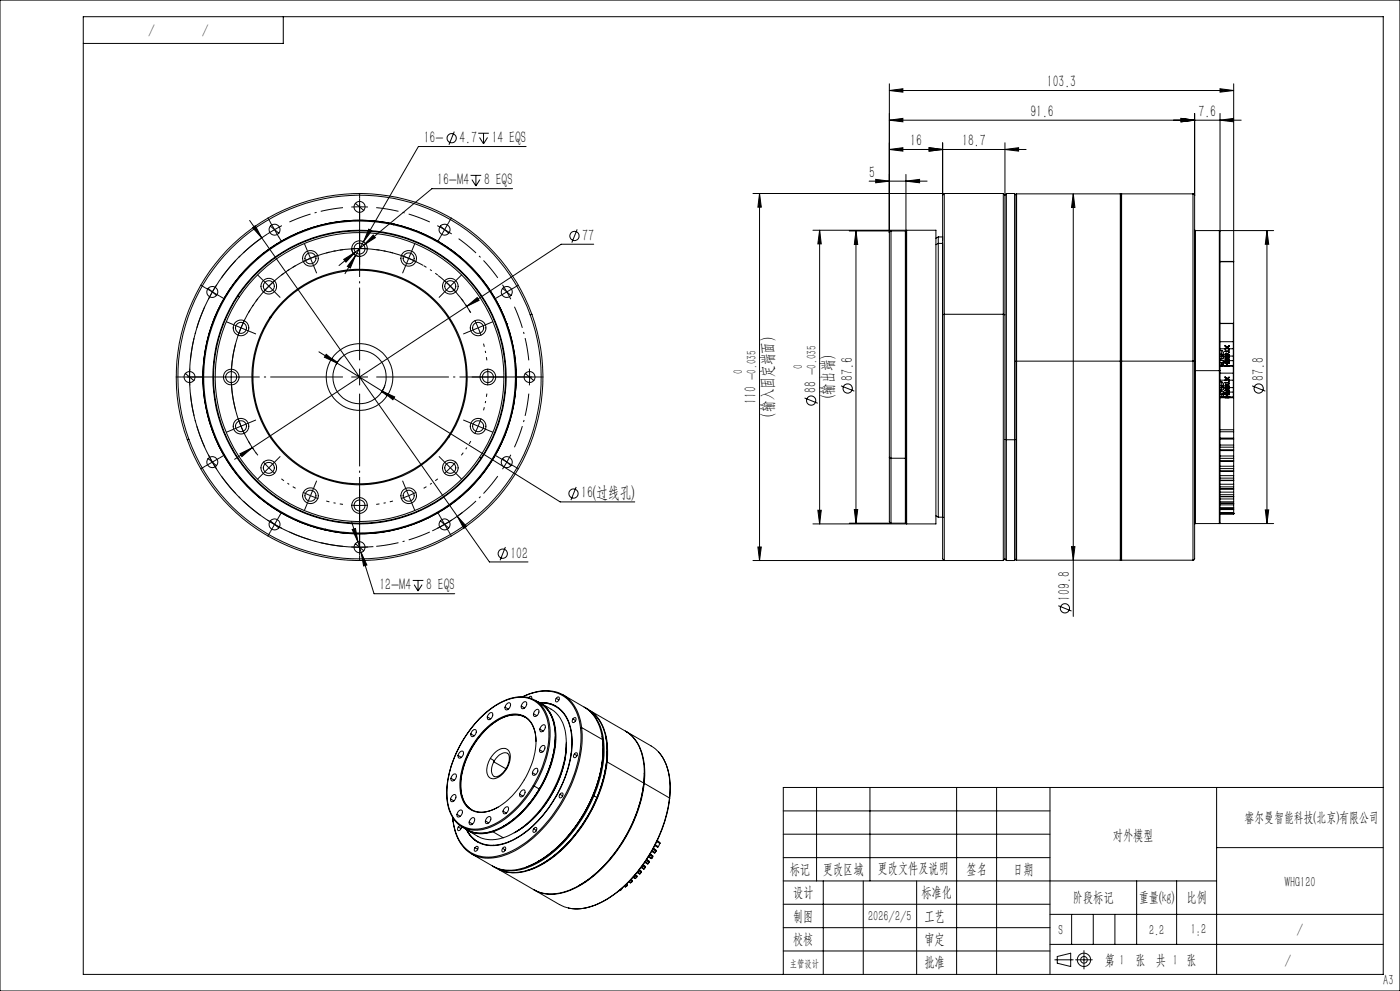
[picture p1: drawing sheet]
<svg xmlns="http://www.w3.org/2000/svg" width="420mm" height="297mm" viewBox="0 0 420 297" stroke-linecap="round" stroke-linejoin="round" font-family="sans-serif">
<defs><g id="words">
<g font-size="5">
<text x="314.1" y="26.1">103.3</text>
<text x="309.1" y="35">91.6</text>
<text x="359.6" y="35">7.6</text>
<text x="127.1" y="42.9">16-</text>
<text x="137.8" y="42.9">4.7</text>
<text x="147.5" y="42.9">14 EQS</text>
<text x="273.1" y="43.8">16</text>
<text x="288.7" y="43.8">18.7</text>
<text x="260.7" y="53.3">5</text>
<text x="131.2" y="55.5">16-M4</text>
<text x="145.2" y="55.5">8 EQS</text>
<text x="174.7" y="72.2">77</text>
<text x="244.9" y="117.8" transform="rotate(-90 244.9 117.8)">88</text>
<text x="249.8" y="119.3" transform="rotate(-90 249.8 119.3)">(输出端)</text>
<text x="255.8" y="114.1" transform="rotate(-90 255.8 114.1)">87.6</text>
<text x="379.1" y="114.1" transform="rotate(-90 379.1 114.1)">87.8</text>
<text x="226.9" y="121" transform="rotate(-90 226.9 121)">110</text>
<text x="231.8" y="127" transform="rotate(-90 231.8 127)">（输入固定端面）</text>
<text x="174.4" y="149.4">16(过线孔)</text>
<text x="153.1" y="167.4">102</text>
<text x="113.8" y="176.9">12-M4</text>
<text x="127.9" y="176.9">8 EQS</text>
<text x="321" y="180" transform="rotate(-90 321 180)">109.8</text>
</g>
<g font-size="4.4">
<text x="46.4" y="7.7" transform="rotate(-180 46.4 7.7)">/</text>
<text x="62.6" y="7.7" transform="rotate(-180 62.6 7.7)">/</text>
<text x="333.9" y="251.6">对外模型</text>
<text x="236.9" y="261.9">标记</text>
<text x="246.9" y="261.9">更改区域</text>
<text x="263.3" y="261.8">更改文件及说明</text>
<text x="289.9" y="261.9">签名</text>
<text x="303.9" y="261.9">日期</text>
<text x="237.9" y="268.9">设计</text>
<text x="276.4" y="268.9">标准化</text>
<text x="385.3" y="265.9">WHG120</text>
<text x="237.9" y="275.9">制图</text>
<text x="260.4" y="275.9">2026/2/5</text>
<text x="277.3" y="275.9">工艺</text>
<text x="321.9" y="270.4">阶段标记</text>
<text x="341.6" y="270.4">重量(kg)</text>
<text x="355.9" y="270.4">比例</text>
<text x="317.5" y="280.2">S</text>
<text x="344.7" y="280.1">2.2</text>
<text x="357.2" y="279.8">1:2</text>
<text x="389" y="279.9">/</text>
<text x="237.9" y="282.9">校核</text>
<text x="277.3" y="282.9">审定</text>
<text x="277.3" y="289.9">批准</text>
<text x="331.4" y="289.1">第 1</text>
<text x="340.6" y="289.1">张 共 1 张</text>
<text x="385.4" y="289.1">/</text>
<text x="415" y="295.1">A3</text>
</g>
<text font-size="4.2" x="373.4" y="246.3">睿尔曼智能科技(北京)有限公司</text>
<g font-size="4">
<text x="222.9" y="112" transform="rotate(-90 222.9 112)">0</text>
<text x="226.8" y="114" transform="rotate(-90 226.8 114)">-0.035</text>
<text x="240.9" y="110.5" transform="rotate(-90 240.9 110.5)">0</text>
<text x="244.8" y="112.5" transform="rotate(-90 244.8 112.5)">-0.035</text>
</g>
<text font-size="3.1" x="236.9" y="289.9">主管设计</text>
</g></defs>
<g fill="none" stroke="#000" stroke-width=".3">
<path d="M0 0h420v297h-420zM25 5h390v287h-390zM85 5v8h-60M136.3 39.4l-1.6 4M143.5 39.9h3.1M145.1 39.9v3.2M266.8 36l4.1-.5v1zM266.8 36h105.6M266.8 27.1l4.1-.5v1zM266.8 25.1v44.6M266.8 27.1h103.3M354.3 35.5l4.1 .5-4.1 .5z"/>
<path d="M358.4 34v24.6M366 36l4.1-.5v1zM366 34v35.3M366 26.6l4.1 .5-4.1 .5zM370.1 25.1v103.7M141.2 52.6h3.2M141.6 53.8l1.2 1.9M142.8 52.6v3.1M143.9 41.2l1.2 1.9M144 53.8l-1.2 1.9M146.3 41.2l-1.2 1.9M153.8 56.5h-24.2l-20.5 16.9"/>
<path d="M157.8 43.9h-32.3l-22 38.1M227.9 58l.5 4.1h-1zM227.9 58v110M260.7 54.3h17.4M262.7 53.8l4.1 .5-4.1 .5zM266.8 44.8l4.1-.5v1zM271.8 54.3l4.1-.5v1zM271.8 52.3v16.9M278.7 44.3l4.1 .5-4.1 .5zM282.8 58.5l.5-.5v36.2M282.8 58.5v35.9M282.8 42.8v15.7"/>
<path d="M301 58v36.2M301 58h-75.1M301 58l.5 .5M301.5 58.4v73.3M301.5 44.8l4.1-.5v1zM301.5 42.8v15.6M301.9 58v73.8M301.9 58h2.5M301.9 58l-.4 .4M304.4 58v73.8M304.4 58l.4 .4M305 58.1v109.8"/>
<path d="M305 58.1l-.2 .2v49.9M305 58.1h31.1M307.8 44.8h-41M322 58.1l.5 4.1h-1zM322 58.1v126.6M336.1 58.1v109.8M336.1 58.1l.2 .2M336.3 58.3v109.4M336.5 58.1v109.8M336.5 58.1l-.2 .2M336.5 58.1h21.4M357.9 58.1l.5 .5"/>
<path d="M357.9 58.1v50.1M358.4 58.6v49.7M74.9 66.1l3.6 5.2M75.8 68.2l.8-.5 1.9 3.6zM78.5 71.3l58.7 83.4M80.2 70.2a51 51 0 0 0-20.6 59.2 51 51 0 0 0 52.4 34.4M81.1 66.7l1.3 2.1M81.1 67.8a1.65 1.65 0 0 0 .2 2.3 1.65 1.65 0 0 0 2.3-.2M81.1 67.8a1.65 1.65 0 0 1 2.3-.2 1.65 1.65 0 0 1 .2 2.3M81.1 67.8l2.5 2.1M82.4 68.8l-2.2 1.3M82.4 68.8l1.2 2.2"/>
<path d="M84.6 67.6l-2.2 1.2M103.1 77.7l3.5-2.1-2.8 3zM105.5 74.5a2.34 2.34 0 0 0 2.8 2.3M106.6 75.6l-4.9 4M106.6 61a1.64 1.64 0 0 0 .2 2.3 1.64 1.64 0 0 0 2.3-.2M106.6 61a1.64 1.64 0 0 1 2.3-.2 1.64 1.64 0 0 1 .2 2.3M106.6 61l2.5 2.1M106.7 76.5l-1.6 3.8-.9-.5zM107.9 69a44 44 0 0 0-44 44 44 44 0 0 0 44 44M107.9 69a44 44 0 0 1 44 44 44 44 0 0 1-44 44M107.9 69v.2M109.1 73.4l-2.5 2.2"/>
<path d="M110.6 68.7l.9 .5-2.5 3.3zM112 70.4l.6 .8-3.5 2.2zM118.1 67.4a46.7 46.7 0 0 0-55.9 35.4 46.7 46.7 0 0 0 35.4 55.8M118.1 67.4a46.7 46.7 0 0 1 35.4 55.8 46.7 46.7 0 0 1-55.9 35.4M118.1 67.1v.3M118.1 67.1a47 47 0 0 0-54.4 62M118.1 67.1a46.9 46.9 0 0 1 33.9 29.8M127 79.5a38.5 38.5 0 0 0-47.9 7.9 38.5 38.5 0 0 0-2.3 48.4M132.1 67.8a1.64 1.64 0 0 0 .2 2.3 1.64 1.64 0 0 0 2.3-.2M132.1 67.8a1.64 1.64 0 0 1 2.3-.2 1.64 1.64 0 0 1 .2 2.3M132.1 67.8l2.5 2.1M173.1 68.8l-1.5 3.9"/>
<path d="M178.1 73.2h-9.8l-97.9 64.5M243.9 69h36.9v88h-36.9M245.9 69l.5 4.1h-1zM245.9 69v88M256.8 69.2l.5 4.1h-1zM256.8 69.2v87.6M266.8 69.7l.5-.5v68.1M266.8 69.7v67.4M271.6 69.2v68.1M271.6 69.2l.2 .2M271.6 69.2h-16.8M272 69v88l-.2-.2v-87.6z"/>
<path d="M281.5 73v82M281.5 71v2M281.5 71l-.7 .4M281.5 71h1.3M281.5 73l-.7 .3M281.5 73h1.3M282.8 72.9v82.1M282.8 70.9v.1M282.8 71v1M358.4 68.9l.2 .2M358.6 69.1v87.8M358.6 69.1h23.5"/>
<path d="M366 69.3l-.2-.2v87.8a5.5 5.5 0 0 0 .2-3.1v-42.7M366 69.3v41.8M366 78.3h4.1l-4.1 .2M380.1 69.1l.5 4.1h-1zM380.1 69.1v87.8M62.4 86.4a1.64 1.64 0 0 0 .2 2.4 1.64 1.64 0 0 0 2.3-.3M62.4 86.4a1.64 1.64 0 0 1 2.3-.2 1.64 1.64 0 0 1 .2 2.3M62.4 86.4l2.5 2.1M71.4 88.6a43.8 43.8 0 0 0 12.1 60.8 43.8 43.8 0 0 0 60.8-12.1M71.4 88.6l.5 .3M71.4 88.6a43.8 43.8 0 0 1 60.8-12 43.8 43.8 0 0 1 12.1 60.7M71.9 88.9a43.3 43.3 0 0 0 11.9 60.1 43.3 43.3 0 0 0 60.1-11.9"/>
<path d="M71.9 88.9a43.3 43.3 0 0 1 60-11.9 43.3 43.3 0 0 1 12 60.1M81 95.1a32.3 32.3 0 0 1 44.8-9 32.3 32.3 0 0 1 8.9 44.8M81 95.1a32.3 32.3 0 0 0 8.9 44.8 32.3 32.3 0 0 0 44.8-9M81 95.1l.2 .1M81.2 95.2a32 32 0 0 0 8.9 44.4 32 32 0 0 0 44.4-8.8M81.2 95.2a32 32 0 0 1 44.4-8.8 32 32 0 0 1 8.9 44.4M131.4 82.6a37.1 37.1 0 0 1 9.7 11M140 91.8l3.2-2.6 .5 .8zM150.8 86.4a1.64 1.64 0 0 0 .2 2.4 1.64 1.64 0 0 0 2.3-.3M150.8 86.4a1.64 1.64 0 0 1 2.3-.2 1.64 1.64 0 0 1 .2 2.3M150.8 86.4l2.5 2.1M152 96.9a47 47 0 0 1-28.1 60.3 47 47 0 0 1-60.2-28.1"/>
<path d="M152 96.9a47 47 0 0 0-60.2-28.1 47 47 0 0 0-28.1 60.3M152 96.9a47 47 0 0 1-54.4 62M152 96.9h.1M159.1 94.4a54.5 54.5 0 0 0-69.9-32.6 54.5 54.5 0 0 0-32.5 69.9M159.1 94.4a54.5 54.5 0 0 1-32.6 69.8 54.5 54.5 0 0 1-69.8-32.5M159.6 94.2a55 55 0 0 0-70.5-32.9 55 55 0 0 0-32.9 70.5M159.6 94.2a55 55 0 0 1-32.9 70.5 55 55 0 0 1-70.5-32.9M159.6 94.2l-.5 .2M283.3 94.2v73.8l-.5-.5v-73.1M283.3 94.2h17.7M283.3 94.2l-.5 .2M301 94.2v73.8"/>
<path d="M301 94.2l.5 .2M366 96.9l4 .1M366 97h4M370 97v5.4M55.6 111.9a1.65 1.65 0 0 0 .2 2.4 1.65 1.65 0 0 0 2.3-.3M55.6 111.9a1.65 1.65 0 0 1 2.3-.2 1.65 1.65 0 0 1 .2 2.3M55.6 111.9l2.5 2.1M95.7 105.4l72.4 45h22.3M97.9 106.2l3.2 2.6-3.8-1.7zM99.6 107.5a10 10 0 0 1 13.8-2.8 10 10 0 0 1 2.8 13.9M99.6 107.5a10 10 0 0 0 2.7 13.8 10 10 0 0 0 13.9-2.7M99.6 107.5l1.6 1"/>
<path d="M100.9 109.1a8 8 0 0 0 2.8 10.7 8 8 0 0 0 10.8-2.4M101.2 108.5l-.3 .6M101.2 108.5a8 8 0 0 1 11.1-2.2 8 8 0 0 1 2.2 11.1M102.3 107.2l-1.4 1.9M114.5 117.4l1.7 1.2M114.7 117.2l3.7 1.8-.5 .8zM115.5 115.5l-1 1.9M157.6 111.9a1.65 1.65 0 0 0 .2 2.4 1.65 1.65 0 0 0 2.3-.3M157.6 111.9a1.65 1.65 0 0 1 2.3-.2 1.65 1.65 0 0 1 .2 2.3M157.6 111.9l2.5 2.1M241.4 119.3l3.9 1.6M252.3 115.6l4 1.6"/>
<path d="M304.8 108.2v59.5l.2 .2M304.8 108.2h53.1M357.9 108.2l.5 .1M357.9 108.2v59.7M358.4 108.3v59.2l-.5 .4M358.4 111.1h7.6M366 107.5h.1M366 116.9h.1M366 108h.1M366 117.4h.1M366 109.7h.5M366 119.1h.5"/>
<path d="M366 109.8h4M366 107.5h.5M366 108h1v1.2M366 117.4h1v1.2M366 105h.5M366 116.9h.5M366 114.4h.5M366 108.7h.5M366 104.5h1.5M366 106.7h.5M366 102.4h4M366 107.5v.5"/>
<path d="M366 116.9v.5M366 118.1h.5M366 113.9h1.5M366 116.2h.5M366 111.8h4M366 109.5h.5M366 118.9h.5M366 106.1h.5M366 115.6h.5M366.5 106.1v.6M366.5 106.1a.34 .34 0 0 1 .5 .3 .34 .34 0 0 1-.5 .3M366.5 105l.5 .7v1.6l-.5 .2"/>
<path d="M366.5 115.6v.6M366.5 115.6a.34 .34 0 0 1 .5 .3 .34 .34 0 0 1-.5 .3M366.5 114.4l.5 .7v1.6l-.5 .2M366.5 108.7l.5-.3v.5M366.5 109.5v.2M366.5 118.9v.2M366.5 105v1.1M366.5 106.7v.8M366.5 108.7v.8M366.5 114.4v1.2M366.5 116.2v.7M366.5 118.1v.8"/>
<path d="M366.9 109.5h3.1M366.9 119h3.1M367 109.2l-.5 .5M367 118.6l-.5 .5M367 108.5l-.5 .3M367 109.2l-.5 .3M367 117.9l-.5 .2M367 118l-.5 .2M367 118.6l-.5 .3M367 106.7h3M367 108.1h1.1M367 116.2h.9"/>
<path d="M367 117.5h1.1M367.5 105.2h1.1l.1-.4v.9l-.1-.3h-1.1zM367.5 104.5h.2M367.5 106.1l.3 .4 .5-.3M367.5 103.6l.5 .5M367.5 107l.6 .3M367.5 107.6h.5l.1 .5M367.5 114.6h1.1l.1-.3v.8l-.1-.3h-1.1zM367.5 113.9h.2M367.5 115.6l.2 .3h.4M367.5 113l.5 .6M367.5 116.4l.6 .3"/>
<path d="M367.5 109.5h.1M367.5 119h.1M367.5 109.7h.9M367.5 109.7v.1M367.5 109.5l.9 .1M367.5 119.1h.1M367.5 119.1l.9 .1M367.5 119.2h.1M367.5 119h.9M367.5 105.3l1.1 .1M367.5 114.7l1.1 .1M367.5 117h.5v.3"/>
<path d="M367.6 108.5l.8 .3M367.6 118l.8 .2M367.6 106l.5-.1 .7 .5-.5-.3a.38 .38 0 0 1-.5 .5 .38 .38 0 0 1-.2-.6zM367.7 116.4l.6-.1 .3 .2-.7 .2zM367.7 106l.3-.1 .2 .4M367.7 106l-.1 .3M367.7 115.4l-.1 .3M367.7 106v.1M367.7 115.5h.4v.3M367.7 115.4v.1M367.7 115.4l.5 .2M367.7 115.5v.3h.4"/>
<path d="M367.7 104.5h.9M367.7 113.9h.9M367.9 106.7l-.4 .4 .6 .2M367.9 116.2l-.4 .4 .6 .2M367.9 116.2h.5M367.9 108.6l.8 .1v.2h-1.2l1.2-.1M367.9 108.6h.1M367.9 118l.8 .1v.2h-1.2l1.2-.1M367.9 118h.1M367.9 109.7l.8 .1M367.9 109.7h.1M367.9 119.1l.8 .1"/>
<path d="M367.9 119.1h.1M368 107.7l-.5-.2h1.2l-.1 .6M368 107.8l.1 .2M368 117.3l.1 .2M368 117.2l.1 .2M368 117.1l-.5-.2h1.2v.4M368 104.1l-.5-.3v-.3l.7 .5 .5-.4-.4 .5M368 104.1l-.5 .4M368 113.6l-.5-.4v-.3l.7 .5 .5-.4-.4 .6M368 113.6l-.5 .3M368.1 107.3h.1M368.1 116.7v.1"/>
<path d="M368.1 108.1l.3 .1M368.1 108l.3 .1M368.1 109.5v-.5l.1 .5M368.1 117.5l.3 .1M368.1 117.4l.3 .1M368.1 118.4l.1 .5zM368.1 108h.1M368.1 109.4h.1M368.1 118.8h.1M368.1 117.4h.1M368.1 107.6h.5l-.1 .4h-.3zM368.1 117h.5l-.1 .4h-.3z"/>
<path d="M368.1 107.7h.5M368.1 117.1h.5M368.2 104.2l-.5 .3M368.2 104.1l-.7 .5M368.2 104.2l.4 .3M368.2 104.1l.5 .4M368.2 113.7l-.5 .2M368.2 113.5l-.7 .5M368.2 113.7l.4 .2M368.2 113.5l.5 .4M368.2 104.1v.1M368.2 113.5v.2"/>
<path d="M368.2 115.5v.2M368.3 106.7l-.6 .2v.2M368.3 106.7l.3 .4M368.3 116.2h-.4l-.2 .2M368.3 116.2l.3 .3M368.3 106.1l.5 .2M368.3 106.7v.2M368.3 106.9l-.6 .1 .3 .2M368.3 106.9l.3 .2-.6 .1M368.3 115.6l.5 .1M368.3 115.6a.39 .39 0 0 1-.5 .4 .39 .39 0 0 1-.3-.5 .39 .39 0 0 1 .6-.2l.7 .4M368.3 116.2v.1"/>
<path d="M368.3 104.1l.4 .4M368.3 115.6l-.2 .3M368.3 113.6l.4 .3M368.4 108.1v.1M368.4 108.4l-.9-.1h1.2v.2l-.8 .1M368.4 108.4l-.9 .1 .9 .3M368.4 108.8h.1M368.4 117.5v.1M368.4 117.8h-.9l1.2-.1v.2l-.8 .1M368.4 117.8v.1M368.4 117.9l-.9 .1 .9 .2M368.4 118.2h.1"/>
<path d="M368.4 109.6h.1M368.4 109.6l-.9 .1M368.4 109.7h.1M368.4 119h.1M368.4 119l-.9 .1M368.4 119.2h.1M368.4 108.3v.1M368.4 109.5v.1M368.4 117.8h.1M368.4 119.1v.1M368.4 106.7l.4 .3-.1 .2-.6 .1M368.4 116.2l.4 .2-.1 .2-.6 .2"/>
<path d="M368.4 116.2h1.6M368.5 108h.1M368.5 117.4h.1M368.6 104.5h.1M368.6 113.9h.1M368.6 105.6h.1M368.6 115h.1M368.6 108.1l-.2 .1M368.6 108l-.2 .1M368.6 117.5l-.2 .1M368.6 117.4l-.2 .1M368.6 108.1h1.4"/>
<path d="M368.6 117.5h1.4M368.7 103.7l-.4 .4M368.7 113.1l-.4 .5M368.7 107.8l-.1 .2M368.7 117.3l-.1 .2M368.7 109.5h.1M368.7 108.4l-.8 .2M368.7 117.2l-.1 .2M368.7 119h.1M368.7 117.8l-.8 .2M368.7 109.5l-.8 .2M368.7 119.2h.1"/>
<path d="M368.7 119l-.8 .1M368.7 104.5h1.3M368.7 113.9h1.3M368.8 107l-.7 .3M368.8 116.4l-.7 .3M370 104.5v2.2M370 102.4v2.1M370 113.9v2.3M370 111.8v2.1M370 108.1v1.4M370 117.5v1.5M370 109.5v.3"/>
<path d="M370 119v.2h-4M370 106.7v1.4M370 109.8v2M370 116.2v1.3M375.6 115.6l4 1.6M56.7 131.7l-.5 .1M62.4 137.4a1.64 1.64 0 0 0 .2 2.3 1.64 1.64 0 0 0 2.3-.1M62.4 137.4a1.64 1.64 0 0 1 2.4-.2 1.64 1.64 0 0 1 .1 2.4M62.4 137.4l2.5 2.2M63.7 129.1a47 47 0 0 0 33.9 29.8M63.7 129.1h.1M72 136l3.7-1.8-3.1 2.6z"/>
<path d="M134.5 130.8l.2 .1M143.9 137.1l.4 .2M150.8 137.4a1.64 1.64 0 0 0 .2 2.3 1.64 1.64 0 0 0 2.3-.1M150.8 137.4a1.64 1.64 0 0 1 2.3-.2 1.64 1.64 0 0 1 .2 2.4M150.8 137.4l2.5 2.2M266.8 137.1v19.3l.4 .4 .1-19.5M266.8 137.1l.5 .2M267.3 137.3h4.3M271.6 137.3v19.5M271.8 137.2l-.2 .1M301.5 131.7v35.9l.4 .4M301.5 131.7l.4 .1"/>
<path d="M301.9 131.8v36.2M301.9 131.8h2.5M304.4 131.8v36.2M304.8 131.7l-.4 .1M366 131.6h4.1M366 135h4.1M366 138.3h4.1M366 129.4h4.1M366 131.3h4.1M366 134h4.1M366 134.8h4.1M366 137.4h4.1"/>
<path d="M366 138.1h4.1M366 128.8h4.1M366 133.4h4.1M366 136.7h4.1M366 139.7h4.1M370.1 129.4v1.9M370.1 134v.8M370.1 137.4v.7M370.1 128.8v.6M370.1 131.3v.3M370.1 133.4v.6M370.1 134.8v.2"/>
<path d="M370.1 136.7v.7M370.1 138.1v.2M370.1 139.7v.7M370.1 131.6v1.8M370.1 135v1.7M370.1 138.3v1.4M81.1 156.1a1.65 1.65 0 0 0 .2 2.3 1.65 1.65 0 0 0 2.3-.2M81.1 156.1a1.65 1.65 0 0 1 2.3-.2 1.65 1.65 0 0 1 .2 2.3M81.1 156.1l2.5 2.1M97.6 158.6v.3M105.5 156.3l1.9 6.1M105.7 158.7l.9-.3 .8 4z"/>
<path d="M107.9 156.8v.2M132.1 156.1a1.64 1.64 0 0 0 .2 2.3 1.64 1.64 0 0 0 2.3-.2M132.1 156.1a1.64 1.64 0 0 1 2.3-.2 1.64 1.64 0 0 1 .2 2.3M132.1 156.1l2.5 2.1M137.2 154.7l2.7 3.1-.8 .6zM137.2 154.7l9.6 13.7h11.6M138.8 153.5l-4.4 3.1-4.7 2.5M172.9 145.9l-1.6 4M245.4 152.9h1l-.5 4.1zM256.3 152.7h1l-.5 4.1zM271.6 156.8h-16.8M271.8 156.6l-.2 .2"/>
<path d="M280.8 154.6l.7 .4M281.5 155h1.3M282.8 155h.1M358.6 156.9l-.2 .2M358.6 156.9h23.5M366 141.3h4.1M366 144h4.1M366 146.6h4.1M366 148.9h4.1M366 150.8h4.1M366 152.5h4.1M366 153.9h4.1"/>
<path d="M366 140.4h4.1M366 141.1h4.1M366 143.3h4.1M366 143.9h4.1M366 145.9h4.1M366 146.5h4.1M366 148.3h4.1M366 148.8h4.1M366 150.4h4.1M366 152.1h4.1M366 153.6h4.1M366 142.6h4.1"/>
<path d="M366 145.1h4.1M366 147.5h4.1M366 149.5h4.1M366 151.3h4.1M366 152.7h4.1M370.1 140.4v.7M370.1 143.3v.6M370.1 145.9v.6M370.1 148.3v.5M370.1 150.4v.4M370.1 152.1v.4M370.1 153.6v.3"/>
<path d="M370.1 141.1v.2M370.1 142.6v.7M370.1 143.9v.1M370.1 145.1v.8M370.1 146.5v.1M370.1 147.5v.8M370.1 148.8v.1M370.1 149.5v.9M370.1 151.3v.8M370.1 152.7v.9M370.1 153.9h.1M370.1 153.9v.2h-4.1"/>
<path d="M370.1 141.3v1.3M370.1 144v1.1M370.1 146.6v.9M370.1 148.9v.6M370.1 150.8v.5M370.1 152.5v.2M379.6 152.8h1l-.5 4.1zM106.6 162.9a1.64 1.64 0 0 0 .2 2.4 1.64 1.64 0 0 0 2.3-.2M106.6 162.9a1.64 1.64 0 0 1 2.3-.2 1.64 1.64 0 0 1 .2 2.4M106.6 162.9l2.5 2.2M107.4 162.4l.9 3.2M108.3 165.6l1.8 3.7-1 .3z"/>
<path d="M108.3 165.6l3.9 12.3h24.2M123.8 174h3.2M124.2 175.2l1.2 1.9M125.4 174v3.1M126.6 175.2l-1.2 1.9M151.6 163.9l-1.6 4M225.9 168h75.1M227.4 163.9h1l-.5 4.1zM301.5 167.5l-.5 .5M301.9 168h2.5M304.8 167.6l-.4 .4M305 167.9h31.1"/>
<path d="M321.5 163.8h1l-.5 4.1zM336.3 167.7l-.2 .2M336.3 167.7l.2 .2M336.5 167.9h21.4M317.5 181.5l4 1.6M141.3 220l.9 .5M141.7 219a.65 .65 0 0 1 1-.3 .65 .65 0 0 1 .1 1 .9 .9 0 0 1-.5 .9 .9 .9 0 0 1-1-.2v-.7zM145.1 219a14 14 0 0 1 9.7-5 6.2 6.2 0 0 1 5.8 5.7 23.1 23.1 0 0 1-6.3 18 13.7 13.7 0 0 1-10.9 5.7 6.5 6.5 0 0 1-5.3-6.4 24.1 24.1 0 0 1 7-18zM146.2 214.9l1 .5M146.7 213.9a.65 .65 0 0 1 1-.3 .65 .65 0 0 1 .1 1 1.06 1.06 0 0 1-1.5 .9l-.1-.6zM151.5 211.9l1 .6M152 211a.65 .65 0 0 1 1-.3 .65 .65 0 0 1 .1 1 .9 .9 0 0 1-.6 .9 .9 .9 0 0 1-1-.2l.1-.7z"/>
<path d="M156.4 211.6l1 .6M156.9 210.6a.64 .64 0 0 1 .9-.2 .64 .64 0 0 1 .1 .9 .9 .9 0 0 1-.5 1 .9 .9 0 0 1-1-.2l.1-.8zM157.5 214.9a8.3 8.3 0 0 0-8.6 1.3 23.1 23.1 0 0 0-7.2 7.7M158.4 209a15 15 0 0 0-12.2 4.2 34.5 34.5 0 0 0-7.5 8.8M158.4 209.1a8.7 8.7 0 0 1 6.4 7.9 29.5 29.5 0 0 1-4.5 18.6M158.6 209.1a.5 .5 0 0 1 .6-.5 .5 .5 0 0 1 .3 .8M160.1 213.9l.9 .6M160.5 209.9a10.4 10.4 0 0 1 6 9.8 31.4 31.4 0 0 1-4.7 16.8M160.5 213a.64 .64 0 0 1 1-.3 .64 .64 0 0 1 .1 .9 .9 .9 0 0 1-.5 1 .9 .9 0 0 1-1-.2v-.7zM161.1 210.2a9.4 9.4 0 0 1 5.6 8.8 33.1 33.1 0 0 1-9 23.4 23.5 23.5 0 0 1-9.9 6.9M162 218.5l1 .6M162.1 210.8a10.4 10.4 0 0 1 4.5 9.1 33.7 33.7 0 0 1-16.3 28.2l-2.5 1.1"/>
<path d="M162.1 210.6h-.2a8.8 8.8 0 0 1 9.3 7.6 29.6 29.6 0 0 1-4.1 20.1 30.4 30.4 0 0 1-15.9 14.6 8.7 8.7 0 0 1-11.3-4.3M162.1 210.6v.1a8.9 8.9 0 0 1 9.2 8.3 32.2 32.2 0 0 1-6.1 22.2 27.3 27.3 0 0 1-14.7 11.8l-2.5 .3M162.1 210.6h.1M162.2 210.6l2.3 .2 2.3 .9M162.2 210.7l3.1 1.8a11 11 0 0 1 4.6 10.1 34 34 0 0 1-16.4 27.4l-2.5 1.1M162.5 217.6a.64 .64 0 0 1 .9-.3 .64 .64 0 0 1 .1 1 1.06 1.06 0 0 1-1.4 .8l-.1-.6zM166.9 209.3l.8 .5M167 209.1a.48 .48 0 0 1 .7-.1 .48 .48 0 0 1 0 .7 .57 .57 0 0 1-.4 .6 .57 .57 0 0 1-.6-.2zM169 208.3l6.2 3.6a12.3 12.3 0 0 1 5.6 9.7M171.9 215.5l.8 .5M172 215.3a.49 .49 0 0 1 .8-.1 .49 .49 0 0 1-.1 .7 .54 .54 0 0 1-.4 .6 .54 .54 0 0 1-.6-.4zM174.1 218a38 38 0 0 1-7.1 24.5 32.6 32.6 0 0 1-17 13.9 10.2 10.2 0 0 1-13.5-7.6l-.6-2.9"/>
<path d="M174.1 218a11.4 11.4 0 0 0-7.3-10.4 13.9 13.9 0 0 0-10 1.2 12.5 12.5 0 0 1 13.2 .1 13 13 0 0 1 4.5 9.1M174.1 218h.4M174.5 218a38.4 38.4 0 0 1-7 24.4 33.9 33.9 0 0 1-16.8 14.1 10.4 10.4 0 0 1-13.2-5l-1-2.5-.6-2.8M174.5 218l6.3 3.6M175.4 212a12.9 12.9 0 0 1 5.8 11.3 35 35 0 0 1-3 15.2M175.5 212.1a12.8 12.8 0 0 1 6.6 11.7 34.7 34.7 0 0 1-3 15.2M177.2 213.1l10.4 6a12.5 12.5 0 0 1 5.6 10.2l-.1 5.4M178 213.8a14.4 14.4 0 0 1 4.3 11.2l-.2 3.3M187.7 219.1a12.3 12.3 0 0 1 5.6 10.2v5.5M187.7 219.2l7.6 4.4a13.1 13.1 0 0 1 5.7 11.1l-.2 4.4M135.2 239.5l1 .5M135.3 233.3l1 .5"/>
<path d="M135.7 238.5a.64 .64 0 0 1 .9-.3 .64 .64 0 0 1 .1 1 1.06 1.06 0 0 1-1.4 .9l-.1-.9zM135.8 232.3a.65 .65 0 0 1 .9-.3 .65 .65 0 0 1 .1 1 .9 .9 0 0 1-.5 .9 .9 .9 0 0 1-1-.2l.1-.7zM137.4 226.4l1 .6M137.9 225.5a.65 .65 0 0 1 1-.3 .65 .65 0 0 1 .1 1 1.06 1.06 0 0 1-1.5 .8l-.1-.6zM138.7 222a28.9 28.9 0 0 0-4.4 19 10.4 10.4 0 0 0 2.4 5.2M138.7 222l.1 .1M138.8 222.1a27.9 27.9 0 0 1 14.1-12.6 8.3 8.3 0 0 1 11.4 6.4 28 28 0 0 1-4.3 19.5M138.8 222.1a28.1 28.1 0 0 0-4.3 19.4 8.3 8.3 0 0 0 11.4 6.5 27.9 27.9 0 0 0 14.1-12.6M141.5 223.8l.2 .1M141.7 223.9a19.2 19.2 0 0 0-2.8 15.5 6.1 6.1 0 0 0 8.3 3.5l2.2-1M141.7 223.9h.1M141.7 223.9a19.2 19.2 0 0 0-2.8 15.5l.9 1.8 1.7 1.5"/>
<path d="M147.1 227.3a4.9 4.9 0 0 1 4.6-3 2.92 2.92 0 0 1 1.2 4l-.9 2.1M147.1 227.3a4.9 4.9 0 0 0-.2 5.7 3.6 3.6 0 0 0 4.4-1.7l.7-.9M147.1 227.3l1.2 .7M148.1 228.3a3.3 3.3 0 0 0 .2 4.4 2.77 2.77 0 0 0 2.9-1.5l.6-.9M148.1 228.3l3.7 2.1M148.3 228a3.6 3.6 0 0 1 4-2.2 2.88 2.88 0 0 1 .1 3.4l-.6 1.1M148.3 228l-.2 .3M151.8 230.3l.2 .1M155.9 238l1 .6M156.4 237.1a.65 .65 0 0 1 .9-.3 .65 .65 0 0 1 .1 1 .9 .9 0 0 1-.5 .9 .9 .9 0 0 1-1-.2l.1-.7zM159.7 231.6l1 .6M160 235.4l.3 .2"/>
<path d="M160.2 230.6a.65 .65 0 0 1 1-.3 .65 .65 0 0 1 .1 1 1.06 1.06 0 0 1-1.5 .9v-.9zM160.3 235.6a28.5 28.5 0 0 1-14 12.6 8.4 8.4 0 0 1-9.5-1.9M160.3 235.6l1.5 .9M160.8 222.2a7.6 7.6 0 0 0-4.5-7.8 10.9 10.9 0 0 0-9.6 3.4 25.8 25.8 0 0 0-5 6.1M161.8 236.5a28.2 28.2 0 0 1-14 12.6 9.4 9.4 0 0 1-9.2-1.3M161.8 236.5h.1M161.8 236.5a31.3 31.3 0 0 1-10.7 11.1M161.9 224.7l.9 .6M162.3 223.8a.65 .65 0 0 1 1-.3 .65 .65 0 0 1 .1 1 .9 .9 0 0 1-.5 .9 .9 .9 0 0 1-1-.2v-.7zM166.6 220.8a32.3 32.3 0 0 1-4.8 15.7M168 238.1l.8 .4M168.1 237.9a.48 .48 0 0 1 .8-.1 .48 .48 0 0 1-.1 .7 .54 .54 0 0 1-.4 .6 .54 .54 0 0 1-.7-.4z"/>
<path d="M169.9 222.5a32.3 32.3 0 0 1-15.6 27.1M169.9 222.9a32.6 32.6 0 0 1-15.3 26.5M172.3 226l.8 .5M172.6 225.7l.2-.1a.71 .71 0 0 1 .4 .7 .71 .71 0 0 1-.5 .7 .46 .46 0 0 1-.7-.1 .46 .46 0 0 1 .2-.7zM177.9 238.4a40.9 40.9 0 0 1-17.4 20.3l-2.5 1.1M177.9 238.4l.3 .1M178.2 238.5a41.1 41.1 0 0 1-17.6 20.5 12.9 12.9 0 0 1-12.7 .6M178.2 238.5l.9 .5M179.1 239a40.5 40.5 0 0 1-18.5 21 12.6 12.6 0 0 1-11.7 .2l-.8-.5M179.1 239v.1M179.1 239.1a41.6 41.6 0 0 1-16.4 19.8M180.6 220.7a32.3 32.3 0 0 1-2.7 17.7"/>
<path d="M180.8 221.6a39.6 39.6 0 0 1-8.5 26.5 31.5 31.5 0 0 1-16.2 12.3 11.2 11.2 0 0 1-8.4-.9l-6.2-3.6M180.9 224.5a42.3 42.3 0 0 1-19.4 33.7M181.6 220.5a25 25 0 0 1 .4 7.8M182 228.3a43.2 43.2 0 0 1-19.4 30.6l-4.2 1.9M182 228.3h.1M182.1 228.3a43.8 43.8 0 0 1-18.5 30.2 15.3 15.3 0 0 1-12.8 2.5M182.1 225.2a36.9 36.9 0 0 1-3 13.9M182.1 228.3l11 6.4M193.1 234.7a44.1 44.1 0 0 1-18.5 30.2 15.5 15.5 0 0 1-13 2.4l-11.8-6.6M193.1 234.8a43.3 43.3 0 0 1-19.2 30.5M193.1 234.7v.1M193.1 234.8h.2"/>
<path d="M193.3 234.8a43.3 43.3 0 0 1-19.5 30.7 14.1 14.1 0 0 1-12.8 1.6l-.8-.4M193.3 231.7l-.2 3.1M193.3 234.8l7.5 4.3M197.6 225.4a17.5 17.5 0 0 1 3.3 13.9M200.8 239.1a43.9 43.9 0 0 1-18.4 30.2 15.7 15.7 0 0 1-12.4 2.7l-2.1-.9-7.6-4.4M200.8 239.1l.1 .2M200.9 239.3a43.4 43.4 0 0 1-18.9 30.3 16 16 0 0 1-11.4 2.6M245 236v28M261 236v28M287 236v56M299 236v56M315 236v56"/>
<path d="M365 236v56M415 236h-180v56M135.8 245.1l.1 1.1M135.9 245.1v.8M135.9 245.9v.3M137.1 244l1 .6M137.5 247.9l.8 .4M137.6 243.1a.64 .64 0 0 1 .9-.3 .64 .64 0 0 1 .1 1 .9 .9 0 0 1-.5 .9 .9 .9 0 0 1-1-.2l.1-.7zM138 247.4l-.5 .5M138.4 247.7a.92 .92 0 0 1-1.1 1.1l.2-.9M139.2 248.1a8.7 8.7 0 0 0 8.6 1.2M140 248.7a8.8 8.8 0 0 0 3.3 3.7"/>
<path d="M140.1 248.8a8.3 8.3 0 0 0 7.9 4.5M140.2 248.7a9.2 9.2 0 0 0 7.6 .5M140.2 248.8l3.1 1.8a9.3 9.3 0 0 0 7.7 .5M140.8 246.4l.9 .5M141.3 245.4a.64 .64 0 0 1 .9-.3 .64 .64 0 0 1 .1 1 .9 .9 0 0 1-.5 .9 .9 .9 0 0 1-1-.2v-.7zM142.5 254.1l.8 .4M142.8 253.7a.46 .46 0 0 1 .7 .1 .46 .46 0 0 1-.2 .7 .57 .57 0 0 1-.4 .6 .57 .57 0 0 1-.6-.3l.1-.6zM145.6 246l1 .6M146.1 245.1a.64 .64 0 0 1 1-.3 .64 .64 0 0 1 .1 1 .9 .9 0 0 1-.5 .9 .9 .9 0 0 1-1.1-.2l.1-.7zM147.8 249.2v.1M147.8 249.3l3.2 1.8M148 253.3v.1"/>
<path d="M150.8 254.2l.8 .5M150.9 254.1a.49 .49 0 0 1 .8-.2 .49 .49 0 0 1-.1 .8 .54 .54 0 0 1-.4 .6 .54 .54 0 0 1-.6-.4zM150.9 243.1l1 .6M151.4 242.1a.65 .65 0 0 1 1-.2 .65 .65 0 0 1 .1 .9 1.06 1.06 0 0 1-1.5 .9l-.1-.6zM160.1 248.4l.8 .5M160.3 248.2a.48 .48 0 0 1 .7-.1 .48 .48 0 0 1-.1 .7 .54 .54 0 0 1-.4 .6 .54 .54 0 0 1-.6-.4zM192.3 260l.8 .5 .2-.1M192.4 259.9l.9 .5M192.7 259.5l.9 .5M192.9 259.3l.7 .4M193 259.1l.6 .6M193.4 258.4l.8 .5 .3-.1"/>
<path d="M193.5 258.3l1 .5M193.6 259.7v.3M193.8 257.9l.9 .5M194 257.7l.8 .5M194.1 257.5l.7 .7M194.5 256.8l.8 .5 .3-.1M194.6 256.6l1 .6M194.7 258.4l-.2 .4M194.8 258.2l-.1 .2M194.8 256.3l1 .5M195 256l.8 .5M195.1 255.9l.7 .6"/>
<path d="M195.5 255.2l.8 .5 .3-.2M195.6 254.9l1 .6M195.8 256.8l-.2 .4M195.8 256.5v.3M195.8 254.5l1 .6M195.9 254.3l.9 .5M196 254.1l.8 .7M196.4 253.4l.9 .5 .2-.2M196.6 253.2l.9 .5M196.8 255.1l-.2 .4M196.8 254.8v.3M197 252.2l1 .6"/>
<path d="M197.1 252.1l.8 .5M197.2 251.9l.7 .7M197.9 252.6l.1 .2M198 252.8l-.5 .9M235 257h80M235 250h80M235 243h80M365 254h50M185.8 266.9h.1M185.8 266.8l.1 .1M186.2 266.5l.2 .1M186.4 266.6l-.5 .3"/>
<path d="M186.5 266.2l-.1 .4M187.3 265.6l.4 .2M187.6 265.3l.5 .2M187.9 265l.3 .1M188 264.9l.2 .2M188.1 265.5l-.4 .3M188.2 265.1l-.1 .4M188.6 264.3l.6 .2M188.7 264.2l.5 .3M189 263.9l.6 .4M189.3 263.6l.4 .3M189.6 264.3l-.4 .2"/>
<path d="M189.7 263.9l-.1 .4M189.9 263l.8 .2M190 262.9l.7 .3M190.3 262.5l.7 .4M190.5 262.3l.6 .3M190.6 262.1l.5 .5M191 262.9l-.3 .3M191.1 262.6l-.1 .3M191.1 261.5l1 .4M191.2 261.4l.9 .5M191.5 261.1l.8 .4M191.7 260.8l.7 .4"/>
<path d="M191.8 260.7l.6 .5M192.3 261.5l-.2 .4M192.4 261.2l-.1 .3M193.6 260l-.3 .4M235 264h130M235 278h80M235 271h80M247 264v28M259 264v28M275 264v28M315 274h100M321.5 274v9"/>
<path d="M328 274v9M334.5 274v9M341 264v19M353 264v19M235 285h80M315 283h100"/>
<circle cx="135.5" cy="41.4" r="1.39"/>
<circle cx="93.1" cy="77.4" r="2.36"/>
<circle cx="93.1" cy="77.4" r="1.66"/>
<circle cx="107.9" cy="74.5" r="1.65"/>
<circle cx="107.9" cy="74.5" r="2.34"/>
<circle cx="122.6" cy="77.4" r="1.65"/>
<circle cx="122.6" cy="77.4" r="2.34"/>
<circle cx="172.4" cy="70.7" r="1.39"/>
<circle cx="72.3" cy="98.3" r="2.34"/>
<circle cx="72.3" cy="98.3" r="1.65"/>
<circle cx="80.6" cy="85.8" r="2.35"/>
<circle cx="80.6" cy="85.8" r="1.66"/>
<circle cx="135.1" cy="85.8" r="1.65"/>
<circle cx="135.1" cy="85.8" r="2.34"/>
<circle cx="143.4" cy="98.3" r="2.35"/>
<circle cx="143.4" cy="98.3" r="1.66"/>
<circle cx="69.4" cy="113" r="1.65"/>
<circle cx="69.4" cy="113" r="2.36"/>
<circle cx="146.4" cy="113" r="1.66"/>
<circle cx="146.4" cy="113" r="2.37"/>
<circle cx="254.3" cy="116.4" r="1.39"/>
<circle cx="367.9" cy="106.2" r=".27"/>
<circle cx="377.6" cy="116.4" r="1.39"/>
<circle cx="72.3" cy="127.7" r="1.64"/>
<circle cx="72.3" cy="127.7" r="2.34"/>
<circle cx="143.4" cy="127.7" r="2.35"/>
<circle cx="143.4" cy="127.7" r="1.66"/>
<circle cx="243.3" cy="120.1" r="1.39"/>
<circle cx="80.6" cy="140.2" r="2.35"/>
<circle cx="80.6" cy="140.2" r="1.66"/>
<circle cx="93.1" cy="148.6" r="2.36"/>
<circle cx="93.1" cy="148.6" r="1.66"/>
<circle cx="107.9" cy="151.5" r="1.65"/>
<circle cx="107.9" cy="151.5" r="2.34"/>
<circle cx="122.6" cy="148.6" r="1.65"/>
<circle cx="122.6" cy="148.6" r="2.34"/>
<circle cx="135.1" cy="140.2" r="1.65"/>
<circle cx="135.1" cy="140.2" r="2.34"/>
<circle cx="172" cy="147.9" r="1.38"/>
<circle cx="150.8" cy="165.9" r="1.39"/>
<circle cx="319.5" cy="182.3" r="1.38"/>
</g>
<g fill="none" stroke="#000" stroke-width=".3" stroke-dasharray="30.5 1.3 .6 1.3" stroke-linecap="butt">
<path d="M107.9 59.5v-1.7M81.1 66.7l-.8-1.5M83.6 71l.9 1.4M92.2 75.1l-.9-2.2M93.1 77.4l-2.2 1M93.1 77.4l2.4-.9M93.1 77.4l-.9-2.3M93.1 77.4l1 2.3M94.1 79.7l.9 2.2M107.9 74.5l-2.5 .1M107.9 74.5l2.5 .1M107.9 62h-2.5"/>
<path d="M107.9 62h2.5M107.9 74.5v-2.5M107.9 74.5v2.5M107.9 72v-2.4M107.9 77v2.3M107.9 62v-2.5M107.9 62v2.5M107.9 64.5v1.6M121.7 79.7l-.9 2.2M122.6 77.4l-2.3-.9M122.6 77.4l2.3 1M122.6 77.4l1-2.3"/>
<path d="M122.6 77.4l-.9 2.3M123.6 75.1l.9-2.2M132.1 71l-.8 1.4M133.4 68.8l-2.2-1.2M133.4 68.8l2.1 1.3M133.4 68.8l1.2-2.1M133.4 68.8l-1.3 2.2M134.6 66.7l.9-1.5M61.5 86.2l-1.4-.8M63.7 87.5l-1.2 2.2M63.7 87.5l1.3-2.2M63.7 87.5l-2.2-1.3"/>
<path d="M63.7 87.5l2.2 1.2M65.9 88.7l1.4 .9M70 97.3l-2.2-.9M72.3 98.2l-.9 2.4M72.3 98.2l1-2.2M72.3 98.2l-2.3-.9M72.3 98.2l2.3 1M74.6 99.2l2.2 .9M78.9 84l-1.7-1.7M80.7 85.8l-1.8 1.8M80.7 85.8l1.8-1.8M80.7 85.8l-1.8-1.8"/>
<path d="M80.7 85.8l1.7 1.7M82.4 87.5l1.7 1.7M133.3 87.5l-1.6 1.7M135.1 85.8l-1.8-1.8M135.1 85.8l1.7 1.8M135.1 85.8l1.8-1.8M135.1 85.8l-1.8 1.7M136.9 84l1.6-1.7M141.1 99.2l-2.1 .9M143.5 98.2l-1.1-2.2M143.5 98.2l.8 2.4M143.5 98.2l2.3-.9"/>
<path d="M143.5 98.2l-2.4 1M145.8 97.3l2.1-.9M149.9 88.7l-1.4 .9M152 87.5l-1.3-2.2M152 87.5l1.2 2.2M152 87.5l2.2-1.3M152 87.5l-2.1 1.2M154.2 86.2l1.4-.8M54.4 113h-1.7M56.9 113v2.5M56.9 113v-2.5M56.9 113h-2.5"/>
<path d="M56.9 113h2.5M59.4 113h1.6M107.9 113v-2.5M107.9 113h-2.5M107.9 113v2.5M107.9 113h2.5M143.9 113h-2.4M146.4 113l-.1-2.5M146.4 113l-.1 2.5M146.4 113h2.5M146.4 113h-2.5M148.9 113h2.3"/>
<path d="M156.4 113h-1.7M158.9 113l-.1-2.5M158.9 113l-.1 2.5M158.9 113h2.5M158.9 113h-2.5M161.4 113h1.6M61.5 139.7l-1.4 .9M63.7 138.5l1.3 2.1M63.7 138.5l-1.2-2.2M63.7 138.5l-2.2 1.2M63.7 138.5l2.2-1.3M65.9 137.2l1.4-.8"/>
<path d="M70 128.7l-2.2 .9M72.3 127.7l1 2.3M72.3 127.7l-.9-2.3M72.3 127.7l-2.3 1M72.3 127.7l2.3-.9M74.6 126.8l2.2-.9M82.4 138.4l1.7-1.6M133.3 138.4l-1.6-1.6M141.1 126.8l-2.1-.9M143.5 127.7l.8-2.3M143.5 127.7l-1.1 2.3M143.5 127.7l2.3 1"/>
<path d="M143.5 127.7l-2.4-.9M145.8 128.7l2.1 .9M149.9 137.2l-1.4-.8M152 138.5l1.2-2.2M152 138.5l-1.3 2.1M152 138.5l2.2 1.2M152 138.5l-2.1-1.3M154.2 139.7l1.4 .9M78.9 142l-1.7 1.6M80.7 140.2l1.8 1.7M80.7 140.2l-1.8-1.8M80.7 140.2l-1.8 1.8"/>
<path d="M80.7 140.2l1.7-1.8M81.1 159.3l-.8 1.4M82.4 157.1l2.2 1.2M82.4 157.1l-2.2-1.3M82.4 157.1l-1.3 2.2M82.4 157.1l1.2-2.1M83.6 155l.9-1.4M92.2 150.9l-.9 2.1M93.1 148.6l2.4 .8M93.1 148.6l-2.2-1.1M93.1 148.6l-.9 2.3M93.1 148.6l1-2.4"/>
<path d="M94.1 146.2l.9-2.1M107.9 151.5l2.5-.1M107.9 151.5l-2.5-.1M107.9 151.5v2.5M107.9 151.5v-2.5M107.9 154v2.3M107.9 149v-2.4M121.7 146.2l-.9-2.1M122.6 148.6l2.3-1.1M122.6 148.6l-2.3 .8M122.6 148.6l1 2.3M122.6 148.6l-.9-2.4"/>
<path d="M123.6 150.9l.9 2.1M132.1 155l-.8-1.4M133.4 157.1l2.1-1.3M133.4 157.1l-2.2 1.2M133.4 157.1l1.2 2.2M133.4 157.1l-1.3-2.1M134.6 159.3l.9 1.4M135.1 140.2l1.7-1.8M135.1 140.2l-1.8 1.7M135.1 140.2l1.8 1.8M135.1 140.2l-1.8-1.8M136.9 142l1.6 1.6"/>
<path d="M107.9 164l2.5-.1M107.9 164l-2.5-.1M107.9 164v2.5M107.9 164v-2.5M107.9 166.5v1.6M107.9 161.5v-1.7"/>
</g>
<path d="M78.2 71.5a51 51 0 0 0-11.8 11.8M102.9 62.2a51 51 0 0 0-16.1 4.3M128.9 66.5a51 51 0 0 0-16-4.3M61.4 91.9a51 51 0 0 0-4.3 16.1M149.3 83.3a51 51 0 0 0-11.7-11.8M57.1 118a51 51 0 0 0 4.3 16M158.6 108a51 51 0 0 0-4.3-16.1M154.3 134a51 51 0 0 0 4.3-16M66.4 142.7a51 51 0 0 0 11.8 11.7M86.8 159.4a51 51 0 0 0 16.1 4.3M137.6 154.4a51 51 0 0 0 11.7-11.7M112.9 163.7a51 51 0 0 0 16-4.3" fill="none" stroke="#000" stroke-width=".3" stroke-dasharray="30.5 1.3 .6 1.3" stroke-dashoffset="23.7" stroke-linecap="butt"/>
<g fill="none" stroke="#000" stroke-width=".3" stroke-dasharray="30.5 1.3 .6 1.3" stroke-dashoffset="29.5" stroke-linecap="butt">
<path d="M88.7 79.6l-4.3 2.9M102.9 74.8l-5 1M117.9 75.8l-5-1M77.4 89.5l-2.9 4.3M131.4 82.5l-4.3-2.9M141.2 93.8l-2.8-4.3M146.1 108l-1-5M74.5 132.2l2.9 4.3M138.4 136.5l2.8-4.3M145.1 123l1-5M84.4 143.5l4.3 2.8M97.9 150.2l5 1"/>
<path d="M112.9 151.2l5-1M127.1 146.3l4.3-2.8"/>
</g>
<path d="M70.7 103a38.5 38.5 0 0 0 0 20" fill="none" stroke="#000" stroke-width=".3" stroke-dasharray="30.5 1.3 .6 1.3" stroke-dashoffset="21.9" stroke-linecap="butt"/>
<g fill="none" stroke="#0a0605" stroke-width=".3">
<path d="M316.4 287.7h5.5M317.2 286.7l4-1v4l-4-1zM322.7 287.7h5M325.2 284.9v5.5"/>
<circle cx="325.2" cy="287.7" r="1.01"/>
<circle cx="325.2" cy="287.7" r="2"/>
</g>
<path d="M102.9 113h-46.8M107.9 108v-46.8M107.9 118v46.7M112.9 113h46.7" fill="none" stroke="#000" stroke-width=".3" stroke-dasharray="30.5 1.3 .6 1.3" stroke-dashoffset="8.7" stroke-linecap="butt"/>
<g fill="#000">
<path d="M266.8 27.1l4.1-.5v1zM366 26.6l4.1 .5-4.1 .5zM105.7 158.7l1.7 3.7-.8-4zM108.3 165.6l.8 4 1-.3zM75.8 68.2l2.7 3.1-1.9-3.6zM137.2 154.7l1.9 3.7 .8-.6zM97.9 106.2l-.6 .9 3.8 1.7zM114.7 117.2l3.2 2.6 .5-.8zM72 136l.6 .8 3.1-2.6zM140 91.8l3.7-1.8-.5-.8zM103.1 77.7l.7 .9 2.8-3zM112 70.4l-2.9 3 3.5-2.2zM106.7 76.5l-2.5 3.3 .9 .5zM110.6 68.7l-1.6 3.8 2.5-3.3z"/>
<path d="M366 36l4.1-.5v1zM354.3 35.5l4.1 .5-4.1 .5zM354.3 35.5l4.1 .5-4.1 .5zM266.8 36l4.1-.5v1zM301.5 44.8l4.1-.5v1zM278.7 44.3l4.1 .5-4.1 .5z"/>
<path d="M278.7 44.3l4.1 .5-4.1 .5zM266.8 44.8l4.1-.5v1zM271.8 54.3l4.1-.5v1zM262.7 53.8l4.1 .5-4.1 .5z"/>
<path d="M380.1 69.1l.5 4.1h-1zM379.6 152.8h1l-.5 4.1zM322 58.1l.5 4.1h-1zM321.5 163.8h1l-.5 4.1zM256.8 69.2l.5 4.1h-1zM256.3 152.7h1l-.5 4.1zM245.9 69l.5 4.1h-1zM245.4 152.9h1l-.5 4.1zM227.9 58l.5 4.1h-1zM227.4 163.9h1l-.5 4.1z"/>
</g>
<use href="#words"/>
</svg>
